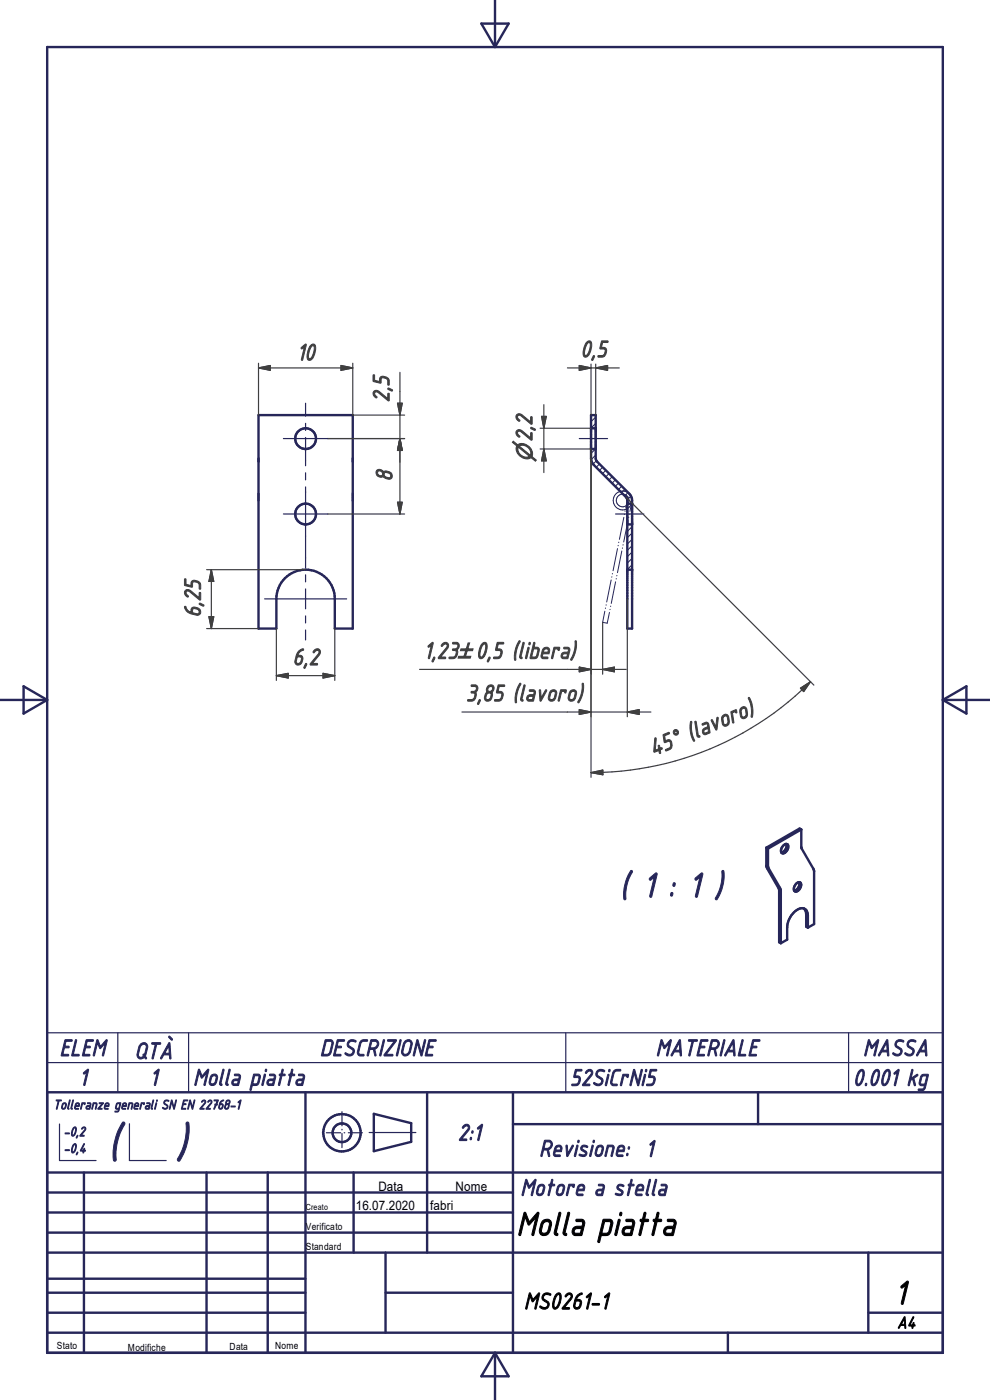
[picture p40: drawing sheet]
<svg xmlns="http://www.w3.org/2000/svg" width="210mm" height="297mm" viewBox="0 0 210 297" stroke-linecap="round" stroke-linejoin="round" font-family="sans-serif">
<defs><g id="words">
<g font-size="10.7" fill="#262659">
<text x="22.8" y="245.7">(</text>
<text x="37" y="245.7">)</text>
</g>
<text font-size="8" fill="#262659" x="131.4" y="190.4">( 1 : 1 )</text>
<g font-size="7.7">
<text x="109.5" y="262.1">Molla piatta</text>
<text x="189.7" y="276.7">1</text>
</g>
<g font-size="5.4" fill="#3f3f3f">
<text x="62.9" y="76.5">10</text>
<text x="123.1" y="75.8">0,5</text>
<text x="82.6" y="85.4" transform="rotate(-90 82.6 85.4)">2,5</text>
<text x="83.2" y="102.2" transform="rotate(-90 83.2 102.2)">8</text>
<text x="42.6" y="131.1" transform="rotate(-90 42.6 131.1)">6,25</text>
<text x="62" y="141.1">6,2</text>
<text x="89.8" y="139.7">1,23</text>
<text x="98.8" y="148.8">3,85 (lavoro)</text>
<text x="138.5" y="160.5" transform="rotate(-22 138.5 160.5)">45° (lavoro)</text>
</g>
<g font-size="5.4" fill="#262659">
<text x="12.6" y="224">ELEM</text>
<text x="28.5" y="224.7">QTÀ</text>
<text x="67.8" y="224">DESCRIZIONE</text>
<text x="139.1" y="224">MATERIALE</text>
<text x="183" y="224">MASSA</text>
<text x="16.7" y="230.3">1</text>
<text x="31.7" y="230.3">1</text>
<text x="40.9" y="230.3">Molla piatta</text>
<text x="120.9" y="230.3">52SiCrNi5</text>
<text x="180.9" y="230.3">0.001 kg</text>
<text x="97.1" y="242">2:1</text>
<text x="114.3" y="245.4">Revisione: 1</text>
<text x="110.4" y="253.7">Motore a stella</text>
</g>
<text font-size="5.4" x="111.1" y="277.7">MS0261-1</text>
<g font-size="4.8" fill="#3f3f3f">
<text x="112.9" y="98" transform="rotate(-90 112.9 98)">n2,2</text>
<text x="97.1" y="139.7">`0,5 (libera)</text>
</g>
<text font-size="3.8" x="190.3" y="281.8">A4</text>
<g font-size="3.1" fill="#262659">
<text x="11.3" y="235.3">Tolleranze generali SN EN 22768-1</text>
<text x="13.5" y="241">-0,2</text>
<text x="13.5" y="244.6">-0,4</text>
</g>
<g font-size="2.8">
<text x="75.5" y="256.7">16.07.2020</text>
<text x="80.3" y="252.7">Data</text>
<text x="91.3" y="256.7">fabri</text>
<text x="96.6" y="252.7">Nome</text>
</g>
<g font-size="2.1">
<text x="64.9" y="260.9">Verificato</text>
<text x="64.9" y="265.1">Standard</text>
<text x="12.1" y="286.2">Stato</text>
<text x="27.1" y="286.6">Modifiche</text>
<text x="48.7" y="286.3">Data</text>
<text x="58.4" y="286.2">Nome</text>
</g>
<text font-size="1.8" x="64.9" y="256.7">Creato</text>
</g></defs>
<g fill="none" stroke="#1e1e47" stroke-width=".21">
<path d="M125.4 88.1h.1M126.3 95.3l-.9 .9M126.4 96.5l-1 1M126.4 89.8l-1 1M126.4 88.5l-1 1M126.5 97.7l-.7 .7M127.2 98.4l-.7 .7M127.8 99.1l-.6 .7M128.5 99.8l-.7 .7M129.2 100.5l-.7 .7M129.9 101.1l-.7 .7M130.5 101.8l-.7 .7"/>
<path d="M131.2 102.5l-.7 .7M131.9 103.2l-.7 .7M132.6 103.8l-.7 .7M133.2 104.5l-.7 .7M133.2 111.3l-.1 .1M133.8 105.3l-.7 .7M134.1 106.4l-.5 .5M134.1 119.8l-1 1M134.1 118.5l-1 1M134.1 117.1l-1 1M134.1 115.8l-1 1M134.1 114.4l-1 1"/>
<path d="M134.1 113.1l-1 1M134.1 111.7l-1 1"/>
</g>
<g fill="none" stroke="#262659" stroke-width=".51">
<path d="M105 0v10M10 10h190v277h-190zM102.1 5h5.8l-2.9 5zM54.8 88.1h20v45.3h-3.8v-6.3a6.2 6.2 0 0 0-6.2-6.2 6.2 6.2 0 0 0-6.2 6.2v6.3h-3.8zM125.4 88.1h1v9.5l7.1 7.2 .6 1.1v27.5h-1v-27.4l-.3-.5-6.8-6.9-.5-.8zM125.4 90.9h1M125.4 95.3h1M133.1 106.9h1M133.1 111.3h1M133.1 120.9h1M0 148.5h10M5 145.6l5 2.9-5 2.9z"/>
<path d="M200 148.5h10M200 148.5l5-2.9v5.8zM162.6 179.8v4.1l2.7 4.8v11.2l.3 .2M162.6 179.8l.3 .2M166.1 179.4a.59 .59 0 0 1 .9-.3 .59 .59 0 0 1 .2 .8 1.2 1.2 0 0 1-1.4 1.1l-.1-.7zM166.8 179a1.44 1.44 0 0 1-1.1 1.9M170 176v3.9l2.7 4.9v11.2l-1.3 .8M170 176l-.4-.2-7 4M170 176l-7.1 4M162.9 180v3.9l2.7 5v11.2M169.5 187.2a1.48 1.48 0 0 1-1 1.8M169.6 187.2a1.45 1.45 0 0 0-1.1 1.8"/>
<path d="M169.6 187.2a1.03 1.03 0 0 1-.2 1.7l-.5 .3-.4-.2M170.5 192.7l.5 1v2.9l.4 .2M171.4 196.8v-2.6a1.38 1.38 0 0 0-.8-1.4 1.38 1.38 0 0 0-1.6 .3 4.8 4.8 0 0 0-2 3.7v2.5l-1.4 .8M10 231.7h190M64.8 231.7v55.3M79.3 236.3l7.9 2v3.9l-7.9 2zM90.6 231.7v34M108.8 238.5h91.2M108.8 231.7v55.3M160.8 231.7v6.8M10 253h98.8M10 257.2h98.8"/>
<path d="M10 248.7h190M17.8 248.7v38.3M43.8 248.7v38.3M56.8 248.7v38.3M75 248.7v17M10 274.3h54.8M10 265.7h190M10 261.5h98.8M10 271.3h54.8M10 278.5h54.8M81.8 274.3h27M81.8 265.7v17"/>
<path d="M184.2 278.5h15.8M184.2 265.7v17M10 282.7h190M105 287v10M105 287l2.9 5h-5.8zM154.4 282.7v4.3"/>
<circle cx="64.8" cy="93.1" r="2.2"/>
<circle cx="64.8" cy="109.1" r="2.2"/>
<circle cx="72.5" cy="240.3" r="4"/>
<circle cx="72.5" cy="240.3" r="1.98"/>
</g>
<g fill="none" stroke="#262659" stroke-width=".25">
<path d="M60.1 93h9.4M64.8 85.6v2.7M64.8 89.8v1.5M64.8 92.8v6M122.9 93h6M60.1 109h9.4M64.8 100.3v1.5M64.8 103.3v17.1M130.6 109h6M56.1 127.1h17.4M64.8 121.9v1.5M64.8 124.9v4.3"/>
<path d="M64.8 130.7v1.5M64.8 133.7v2.1M10 219.1h190v12.6h-190zM25 219.1v12.6M40 219.1v12.6M120 219.1v12.6M180 219.1v12.6M10 225.4h190M12.6 238.5v7.7h7.8M27.5 238.4v7.8h7.8M72.5 235.8v3M72.5 239.6v.1"/>
<path d="M68.4 240.3h.1M69.2 240.3h3.1M72.5 240.5v3M72.5 244.2v.1M73 240.3h.1M73.9 240.3h3M78.3 240.3h9.9"/>
</g>
<g fill="none" stroke="#262659" stroke-width=".21">
<path d="M131 116.4l-.9 4.7M131.1 115.7v.1M131.3 115l-.1 .1M131.9 116.9l-.9 4.6M132.1 116.2l-.1 .1M132.2 115.5v.1M132.3 109.8l-.9 4.6M132.5 109.1h.1M132.6 108.4v.1M133.2 105.4l-.5 2.4M133.2 110.4l-.9 4.6M133.4 109.7v.1"/>
<path d="M133.5 109v.1M134.1 106.2l-.5 2.3M128.3 129.7l-.5 2.3 1 .2 .5-2.3M128.5 129l-.1 .1M128.6 128.3v.1M129.4 129.3h.1M129.5 128.6v.1M129.6 123l-.9 4.7M129.8 122.4v.1M129.9 121.7v.1M130.6 123.4l-.9 4.6M130.7 122.7v.1"/>
<path d="M130.9 122.1l-.1 .1"/>
<circle cx="132.1" cy="106.2" r="2"/>
<circle cx="132.1" cy="106.2" r="1.34"/>
</g>
<g fill="none" stroke="#3f3f3f" stroke-width=".25">
<path d="M54.8 78.1h20M54.8 78.1l2.5-.6v1.1zM54.8 77.1v11M72.3 77.5l2.5 .6-2.5 .5zM74.8 77.1v11h11M84.8 79v30M120.4 78.1h11M122.9 77.5l2.5 .6-2.5 .5zM125.4 77.2v10.9M126.4 78.1l2.5-.6v1.1zM126.4 77.2v10.9M69.5 93h16.3"/>
<path d="M84.3 85.6h1l-.5 2.5zM84.8 93l.5 2.6h-1zM114.6 90.9h10.8M114.6 95.3h10.8v69.6M114.9 88.3h1l-.5 2.6zM115.4 85.9v14.4M115.4 95.3l.5 2.5h-1zM69.5 109h16.3M84.3 106.6h1l-.5 2.4zM132.8 105.5l3.5 3.4M136.5 109.1l36.2 36.2M43.8 133.4h11"/>
<path d="M43.8 120.9h20.9M44.3 130.8h1l-.5 2.6zM44.8 120.9v12.5M44.8 120.9l.5 2.4h-1zM58.6 133.4v11M71 133.4v11M127.8 132v11M133.1 127.1v24.9M58.6 143.3h12.4M58.6 143.3l2.5-.4v.9zM68.5 142.9l2.5 .4-2.5 .5zM89 142h43.8"/>
<path d="M98 151.1h40.1M122.9 141.5l2.5 .5-2.5 .5zM122.9 150.6l2.5 .5-2.5 .5zM127.8 142l2.5-.5v1zM133.1 151.1l2.5-.5v1zM169.8 146l2.1-1.4-1.4 2.1zM171.9 144.6a65.8 65.8 0 0 1-46.5 19.3M125.4 163.9l2.5-.5v1z"/>
</g>
<g fill="#3f3f3f" stroke="#3f3f3f" stroke-width=".25">
<path d="M44.3 130.8h1l-.5 2.6z"/>
<path d="M44.8 120.9l.5 2.4h-1z"/>
<path d="M58.6 143.3l2.5-.4v.9z"/>
<path d="M68.5 142.9l2.5 .4-2.5 .5z"/>
<path d="M54.8 78.1l2.5-.6v1.1z"/>
<path d="M72.3 77.5l2.5 .6-2.5 .5z"/>
<path d="M84.3 85.6h1l-.5 2.5z"/>
<path d="M84.8 93l.5 2.6h-1z"/>
<path d="M84.3 106.6h1l-.5 2.4z"/>
<path d="M114.9 88.3h1l-.5 2.6z"/>
<path d="M115.4 95.3l.5 2.5h-1z"/>
<path d="M126.4 78.1l2.5-.6v1.1z"/>
<path d="M122.9 77.5l2.5 .6-2.5 .5z"/>
<path d="M125.4 163.9l2.5-.5v1z"/>
<path d="M169.8 146l2.1-1.4-1.4 2.1z"/>
<path d="M122.9 150.6l2.5 .5-2.5 .5z"/>
<path d="M133.1 151.1l2.5-.5v1z"/>
<path d="M122.9 141.5l2.5 .5-2.5 .5z"/>
<path d="M127.8 142l2.5-.5v1z"/>
</g>
<use href="#words"/>
</svg>
